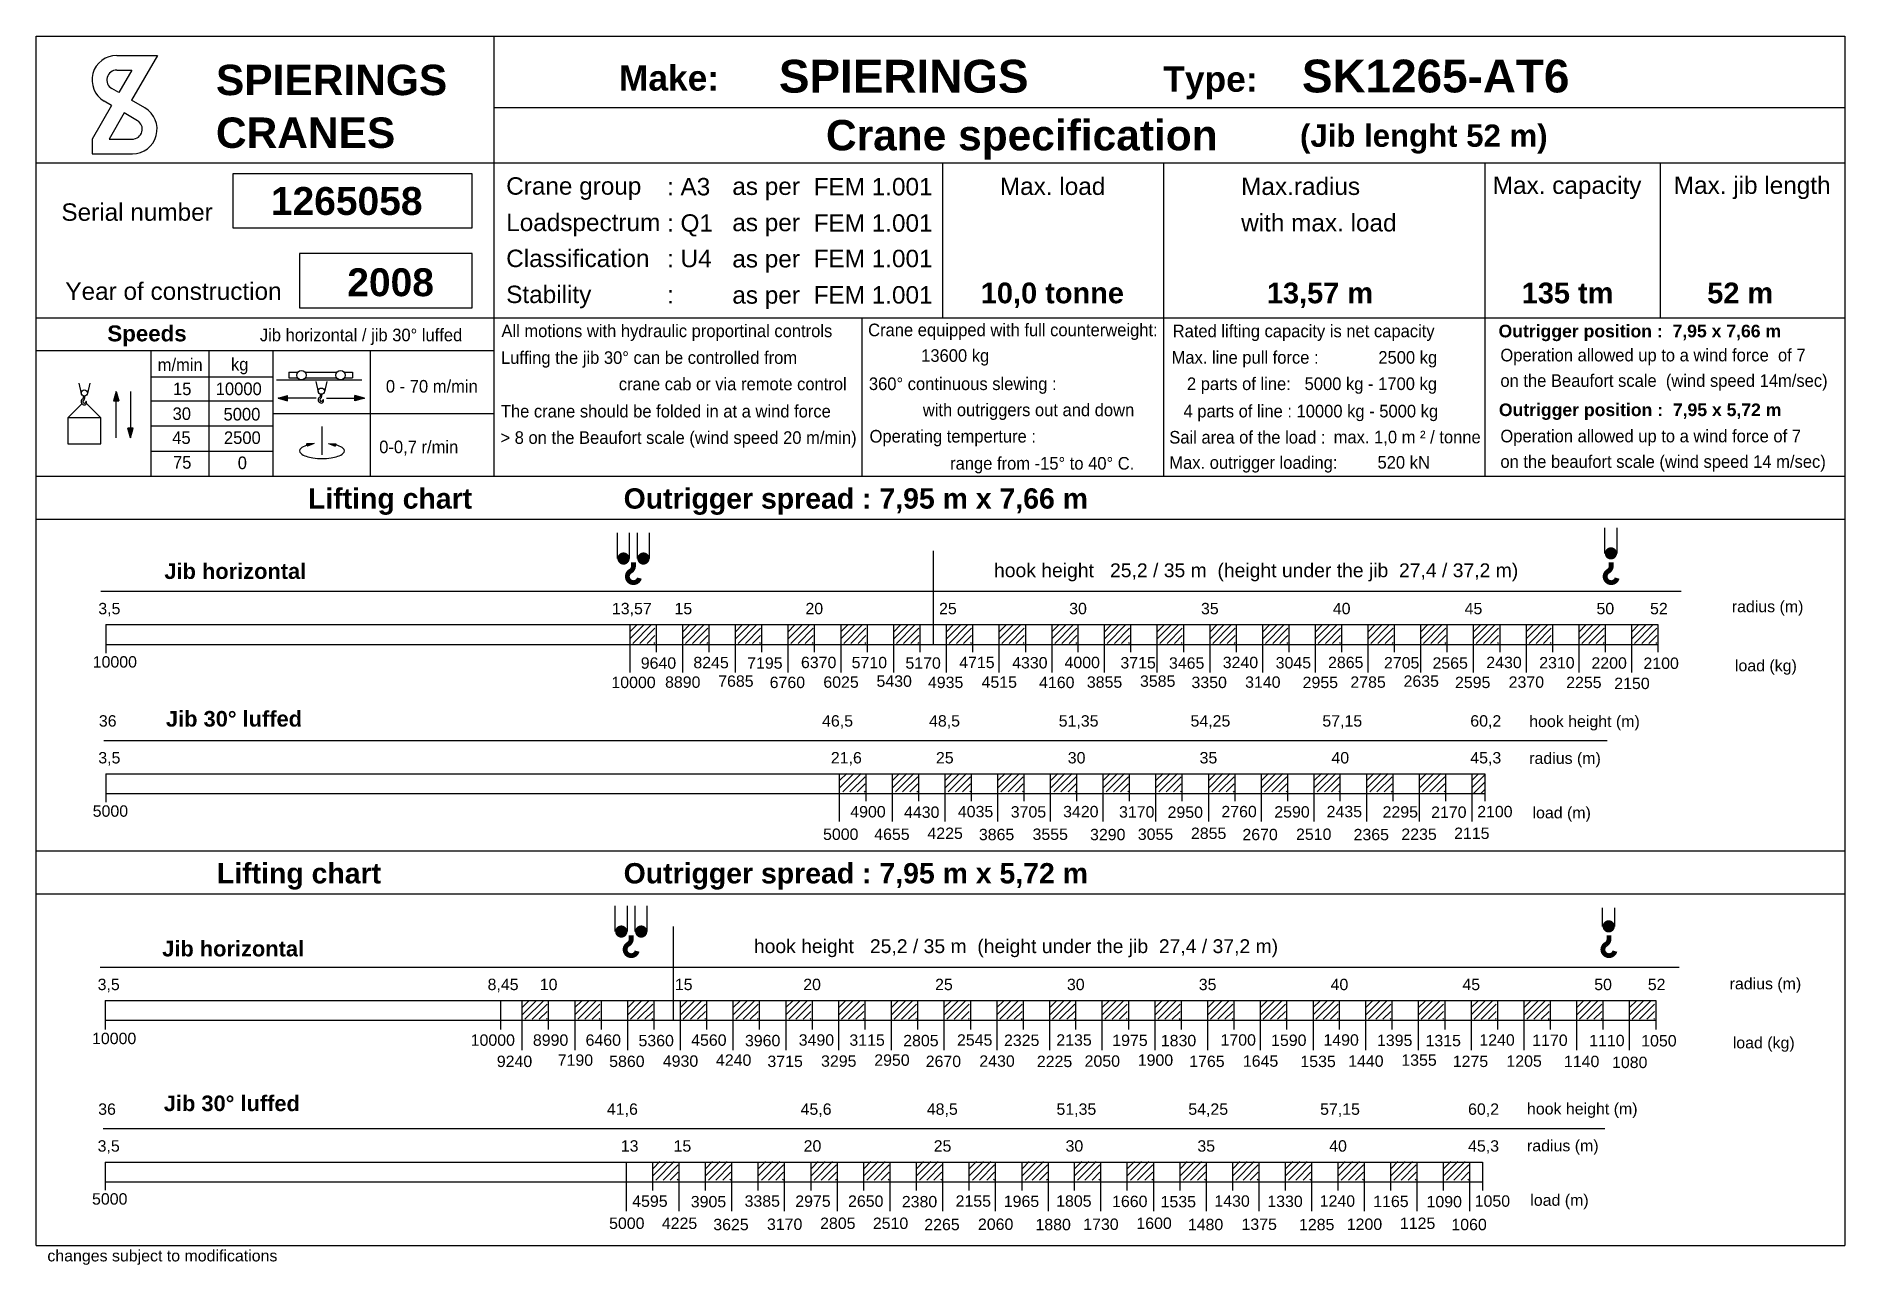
# Model space of a CAD drawing. Extents: x 0 to 64860, y -688 to 43383.
import ezdxf

# ---------------------------------------------------------------- set-up
doc = ezdxf.new("R2010")
doc.units = 0
doc.header["$LTSCALE"] = 1200
doc.header["$MEASUREMENT"] = 0
doc.linetypes.add('CENTRE', pattern=[2, 1.25, -0.25, 0.25, -0.25])
doc.layers.get('0').update_dxf_attribs({"linetype": 'CONTINUOUS'})
for name, color, linetype in [('2', 2, 'CONTINUOUS'), ('3', 3, 'CONTINUOUS'), ('4', 4, 'CONTINUOUS'), ('HL', 1, 'CENTRE'), ('TEKST', 2, 'CONTINUOUS')]:
    doc.layers.add(name, color=color, linetype=linetype)
doc.styles.add('ARIAL', font='ARIALBD.TTF', dxfattribs={"height": 950})
doc.styles.add('HIJSTABEL', font='ARIALBD.TTF', dxfattribs={"height": 750})
doc.styles.add('KENMERK', font='ARIALBD.TTF', dxfattribs={"height": 600})
doc.styles.add('ROMANS', font='ARIAL.TTF', dxfattribs={"height": 300})
doc.styles.add('ROMANT', font='ARIALBD.TTF', dxfattribs={"height": 880})
doc.styles.get("Standard").update_dxf_attribs({"font": 'ARIAL.TTF', "height": 375})
doc.styles.add('STYLE1', font='ARIAL.TTF', dxfattribs={"height": 375})

msp = doc.modelspace()

# ---------------------------------------------------------------- texts
for s, height, style, p in [('SPIERINGS', 1090.1, 'ROMANT', (6447, 41268)), ('Make:', 907.9, 'KENMERK', (20897, 41430)), ('SPIERINGS', 1176.8, 'ARIAL', (26635, 41358)), ('Type:', 907.9, 'KENMERK', (40418, 41389)), ('SK1265-AT6', 1176.8, 'ARIAL', (45391, 41365)), ('CRANES', 1090.1, 'ROMANT', (6447, 39376)), ('Crane specification', 1089.98, 'ROMANT', (28323, 39288)), ('(Jib lenght 52 m)', 800, 'KENMERK', (45322, 39415)), ('Crane group           ', 624.16, 'STYLE1', (16856, 37698)), (': A3', 624.2, 'STYLE1', (22622, 37673)), ('FEM 1.001', 624.2, 'STYLE1', (27880, 37673)), ('Max. load', 624.2, 'STYLE1', (34560, 37688)), ('Max.radius', 624.2, 'STYLE1', (43212, 37688)), ('Max. capacity', 624.16, 'STYLE1', (52236, 37725)), ('Max. jib length', 624.16, 'STYLE1', (58727, 37725)), ('as per', 624.2, 'STYLE1', (24965, 37688)), ('Serial number', 624.16, 'STYLE1', (905, 36761)), ('Loadspectrum', 624.16, 'STYLE1', (16856, 36391)), (': Q1', 624.2, 'STYLE1', (22622, 36369)), ('FEM 1.001', 624.2, 'STYLE1', (27880, 36369)), ('with max. load', 624.16, 'STYLE1', (43212, 36379)), ('as per', 624.2, 'STYLE1', (24965, 36388)), ('Classification ', 624.16, 'STYLE1', (16856, 35101)), (': U4', 624.2, 'STYLE1', (22622, 35096)), ('FEM 1.001', 624.2, 'STYLE1', (27880, 35096)), ('as per', 624.2, 'STYLE1', (24965, 35088)), ('Year of construction', 624.16, 'STYLE1', (1047, 33924)), ('Stability', 624.2, 'STYLE1', (16856, 33810)), ('FEM 1.001', 624.2, 'STYLE1', (27880, 33792)), ('10,0 tonne', 743.2, 'KENMERK', (33875, 33801)), ('13,57 m', 743.2, 'KENMERK', (44134, 33801)), ('135 tm', 743.2, 'KENMERK', (53272, 33801)), ('52 m', 743.2, 'KENMERK', (59925, 33801)), (':', 624, 'STYLE1', (22622, 33796)), ('as per', 624.2, 'STYLE1', (24965, 33788)), ('Speeds', 571.9, 'HIJSTABEL', (2554, 32436)), ('Outrigger position :  7,95 x 7,66 m', 451.62, 'KENMERK', (52442, 32580)), ('Outrigger position :  7,95 x 5,72 m', 451.62, 'KENMERK', (52454, 29756)), ('Lifting chart', 729.54, 'HIJSTABEL', (9748, 26436)), ('Outrigger spread : 7,95 m x 7,66 m ', 729.54, 'HIJSTABEL', (21067, 26436)), ('Jib horizontal', 560.29, 'KENMERK', (4598, 23914)), ('Jib 30%%D luffed', 560.29, 'KENMERK', (4654, 18618)), ('Lifting chart', 729.54, 'HIJSTABEL', (6482, 12993)), ('Outrigger spread : 7,95 m x 5,72 m ', 729.54, 'HIJSTABEL', (21067, 12993)), ('Jib horizontal', 560.29, 'KENMERK', (4520, 10375)), ('Jib 30%%D luffed', 560.29, 'KENMERK', (4577, 4825))]:
    msp.add_text(s, height=height, dxfattribs=dict(style=style)).set_placement(p)
at = {"layer": '2', "style": 'STYLE1', "width": 0.94}
for s, height, p in [('Crane equipped with full counterweight: ', 451.62, (29834, 32621)), ('Jib horizontal / jib 30%%D luffed', 451.62, (8022, 32440)), ('All motions with hydraulic proportinal controls', 451.62, (16684, 32587)), ('Rated lifting capacity is net capacity', 451.62, (40755, 32583)), ('m/min', 451.6, (4357, 31370)), ('kg', 451.6, (6985, 31390)), ('Luffing the jib 30%%D can be controlled from ', 451.62, (16667, 31628)), ('13600 kg', 451.6, (31737, 31702)), ('Max. line pull force :             2500 kg', 451.62, (40716, 31635)), ('Operation allowed up to a wind force  of 7 ', 451.62, (52508, 31718)), ('crane cab or via remote control', 451.62, (20893, 30682)), ('360%%D continuous slewing :', 451.62, (29862, 30689)), ('2 parts of line:   5000 kg - 1700 kg', 451.62, (41268, 30690)), ('on the Beaufort scale  (wind speed 14m/sec)', 451.62, (52508, 30803)), ('15', 451.6, (4907, 30508)), ('10000', 451.6, (6440, 30508)), ('0 - 70 m/min', 451.62, (12541, 30599)), ('30', 451.6, (4893, 29616)), ('5000', 451.6, (6720, 29597)), ('The crane should be folded in at a wind force ', 451.62, (16663, 29706)), ('with outriggers out and down', 451.62, (31796, 29752)), ('4 parts of line : 10000 kg - 5000 kg', 451.62, (41144, 29709)), ('45', 451.6, (4879, 28756)), ('2500', 451.6, (6734, 28756)), ('> 8 on the Beaufort scale (wind speed 20 m/min)', 451.62, (16649, 28759)), ('Operating temperture :', 451.62, (29886, 28807)), ('Sail area of the load : ', 451.62, (40634, 28771)), ('max. 1,0 m ² / tonne', 451.62, (46529, 28779)), ('Operation allowed up to a wind force of 7', 451.62, (52508, 28814)), ('0-0,7 r/min', 451.62, (12302, 28424)), ('75', 451.6, (4907, 27868)), ('   0', 451.6, (6734, 27853)), ('range from -15%%D to 40%%D C.', 451.62, (32774, 27836)), ('Max. outrigger loading:', 451.62, (40634, 27864)), ('  520 kN', 451.6, (47772, 27871)), ('on the beaufort scale (wind speed 14 m/sec)', 451.62, (52508, 27899))]:
    msp.add_text(s, height=height, dxfattribs=at).set_placement(p)
at = {"layer": '2'}
for s, height, style, p in [('hook height   25,2 / 35 m  (height under the jib  27,4 / 37,2 m)', 496.09, 'STYLE1', (34349, 23977)), ('50', 408.5, 'ROMANS', (55954, 22648)), ('52', 408.5, 'ROMANS', (57874, 22648)), ('radius (m)', 408.5, 'ROMANS', (60806, 22722)), ('load (kg)', 408.5, 'ROMANS', (60919, 20603)), ('hook height (m)', 408.54, 'ROMANS', (53542, 18602)), ('radius (m)', 408.5, 'ROMANS', (53542, 17281)), ('load (m)', 408.5, 'ROMANS', (53660, 15327)), ('hook height   25,2 / 35 m  (height under the jib  27,4 / 37,2 m)', 496.09, 'STYLE1', (25738, 10494)), ('radius (m)', 408.5, 'ROMANS', (60728, 9195)), ('load (kg)', 408.5, 'ROMANS', (60841, 7077)), ('hook height (m)', 408.54, 'ROMANS', (53462, 4705)), ('radius (m)', 408.5, 'ROMANS', (53462, 3384)), ('load (m)', 408.5, 'ROMANS', (53580, 1430))]:
    msp.add_text(s, height=height, dxfattribs=dict(at, style=style)).set_placement(p)
at = {"layer": '2', "char_height": 1000, "width": 7441, "attachment_point": 1}
for s, insert in [('{\\fArial|b1|i0|c0|p34;1265058}', (8417, 37971)), ('{\\fArial|b1|i0|c0|p34;2008}', (11156, 35056))]:
    msp.add_mtext(s, dxfattribs=dict(at, insert=insert))
at = {"layer": 'TEKST', "style": 'ROMANS'}
for s, height, p in [('3,5', 408.5, (2228, 22648)), ('13,57', 408.5, (20646, 22648)), ('15', 408.5, (22890, 22648)), ('20', 408.5, (27587, 22648)), ('25', 408.5, (32378, 22648)), ('30', 408.5, (37044, 22648)), ('35', 408.5, (41771, 22648)), ('40', 408.5, (46499, 22648)), ('45', 408.5, (51226, 22648)), ('10000', 408.5, (2027, 20735)), ('9640', 408.5, (21681, 20694)), ('8245', 408.5, (23568, 20711)), ('7195', 408.5, (25497, 20694)), ('6370', 408.5, (27426, 20715)), ('5710', 408.5, (29244, 20711)), ('5170', 408.5, (31172, 20694)), ('4715', 408.5, (33101, 20715)), ('4330', 408.5, (34999, 20705)), ('4000', 408.5, (36877, 20715)), ('3715', 408.5, (38882, 20704)), ('3465', 408.5, (40623, 20694)), ('3240', 408.5, (42552, 20715)), ('3045', 408.5, (44450, 20705)), ('2865', 408.5, (46327, 20715)), ('2705', 408.5, (48333, 20704)), ('2565', 408.5, (50073, 20694)), ('2430', 408.5, (52003, 20715)), ('2310', 408.5, (53900, 20705)), ('2200', 408.5, (55773, 20695)), ('2100', 408.5, (57638, 20687)), ('10000', 408.5, (20628, 20000)), ('8890', 408.5, (22552, 20010)), ('7685', 408.5, (24458, 20045)), ('6760', 408.5, (26304, 20000)), ('6025', 408.5, (28228, 20010)), ('5430', 408.5, (30134, 20045)), ('4935', 408.5, (31979, 20000)), ('4515', 408.5, (33903, 20010)), ('4160', 408.5, (35965, 19999)), ('3855', 408.5, (37678, 20010)), ('3585', 408.5, (39584, 20045)), ('3350', 408.5, (41430, 20000)), ('3140', 408.5, (43354, 20010)), ('2955', 408.5, (45416, 19999)), ('2785', 408.5, (47129, 20010)), ('2635', 408.5, (49035, 20045)), ('2595', 408.5, (50880, 20000)), ('2370', 408.5, (52804, 20010)), ('2255', 408.5, (54867, 19999)), ('2150', 408.5, (56591, 19964)), ('36', 408.5, (2248, 18618)), ('46,5', 408.5, (28183, 18618)), ('48,5', 408.5, (32019, 18618)), ('51,35', 408.5, (36669, 18618)), ('54,25', 408.5, (41396, 18618)), ('57,15', 408.5, (46123, 18618)), ('60,2', 408.5, (51429, 18618)), ('3,5', 408.5, (2228, 17297)), ('21,6', 408.5, (28498, 17297)), ('25', 408.5, (32267, 17297)), ('30', 408.5, (36994, 17297)), ('35', 408.5, (41721, 17297)), ('40', 408.5, (46449, 17297)), ('45,3', 408.5, (51429, 17297)), ('5000', 408.5, (2027, 15385)), ('4900', 408.5, (29194, 15361)), ('4430', 408.5, (31122, 15344)), ('4035', 408.5, (33052, 15365)), ('3705', 408.5, (34949, 15355)), ('3420', 408.5, (36827, 15365)), ('3170', 408.5, (38832, 15353)), ('2950', 408.5, (40573, 15344)), ('2760', 408.5, (42502, 15365)), ('2590', 408.5, (44400, 15355)), ('2435', 408.5, (46277, 15365)), ('2295', 408.5, (48283, 15353)), ('2170', 408.5, (50024, 15344)), ('2100', 408.5, (51675, 15365)), ('5000', 408.5, (28218, 14553)), ('4655', 408.5, (30054, 14553)), ('4225', 408.5, (31961, 14588)), ('3865', 408.5, (33806, 14543)), ('3555', 408.5, (35730, 14553)), ('3290', 408.5, (37792, 14542)), ('3055', 408.5, (39505, 14553)), ('2855', 408.5, (41411, 14588)), ('2670', 408.5, (43256, 14543)), ('2510', 408.5, (45180, 14553)), ('2365', 408.5, (47243, 14542)), ('2235', 408.5, (48956, 14553)), ('2115', 408.5, (50848, 14588)), ('3,5', 408.5, (2204, 9165)), ('8,45', 408.5, (16188, 9165)), ('10', 408.5, (18060, 9165)), ('15', 408.5, (22903, 9165)), ('20', 408.5, (27507, 9165)), ('25', 408.5, (32236, 9165)), ('30', 408.5, (36964, 9165)), ('35', 408.5, (41691, 9165)), ('40', 408.5, (46419, 9165)), ('45', 408.5, (51146, 9165)), ('50', 408.5, (55873, 9165)), ('52', 408.5, (57794, 9165)), ('10000', 408.5, (2003, 7229)), ('10000', 408.5, (15582, 7169)), ('8990', 408.5, (17813, 7169)), ('6460', 408.5, (19702, 7169)), ('5360', 408.5, (21600, 7151)), ('4560', 408.5, (23488, 7169)), ('3960', 408.5, (25417, 7151)), ('3490', 408.5, (27346, 7173)), ('3115', 408.5, (29163, 7169)), ('2805', 408.5, (31092, 7151)), ('2545', 408.5, (33021, 7173)), ('2325', 408.5, (34707, 7163)), ('2135', 408.5, (36584, 7173)), ('1975', 408.5, (38590, 7161)), ('1830', 408.5, (40331, 7151)), ('1700', 408.5, (42472, 7173)), ('1590', 408.5, (44285, 7163)), ('1490', 408.5, (46162, 7173)), ('1395', 408.5, (48083, 7161)), ('1315', 408.5, (49824, 7151)), ('1240', 408.5, (51753, 7173)), ('1170', 408.5, (53650, 7163)), ('1110', 408.5, (55693, 7153)), ('1050', 408.5, (57558, 7145)), ('9240', 408.5, (16519, 6407)), ('7190', 408.5, (18703, 6452)), ('5860', 408.5, (20548, 6407)), ('4930', 408.5, (22472, 6417)), ('4240', 408.5, (24378, 6452)), ('3715', 408.5, (26223, 6407)), ('3295', 408.5, (28147, 6417)), ('2950', 408.5, (30054, 6452)), ('2670', 408.5, (31899, 6407)), ('2430', 408.5, (33823, 6417)), ('2225', 408.5, (35885, 6405)), ('2050', 408.5, (37598, 6417)), ('1900', 408.5, (39504, 6452)), ('1765', 408.5, (41349, 6407)), ('1645', 408.5, (43273, 6417)), ('1535', 408.5, (45336, 6405)), ('1440', 408.5, (47049, 6417)), ('1355', 408.5, (48955, 6452)), ('1275', 408.5, (50800, 6407)), ('1205', 408.5, (52724, 6417)), ('1140', 408.5, (54787, 6405)), ('1080', 408.5, (56511, 6370)), ('36', 408.5, (2224, 4693)), ('41,6', 408.5, (20467, 4693)), ('45,6', 408.5, (27412, 4693)), ('48,5', 408.5, (31939, 4693)), ('51,35', 408.5, (36588, 4693)), ('54,25', 408.5, (41316, 4693)), ('57,15', 408.5, (46043, 4693)), ('60,2', 408.5, (51349, 4693)), ('3,5', 408.5, (2204, 3372)), ('13', 408.5, (20965, 3372)), ('15', 408.5, (22857, 3372)), ('20', 408.5, (27522, 3372)), ('25', 408.5, (32186, 3372)), ('30', 408.5, (36914, 3372)), ('35', 408.5, (41641, 3372)), ('40', 408.5, (46369, 3372)), ('45,3', 408.5, (51349, 3372)), ('5000', 408.5, (2003, 1472)), ('4595', 408.5, (21375, 1392)), ('3905', 408.5, (23475, 1374)), ('3385', 408.5, (25404, 1396)), ('2975', 408.5, (27222, 1392)), ('2650', 408.5, (29114, 1392)), ('2380', 408.5, (31042, 1374)), ('2155', 408.5, (32971, 1396)), ('1965', 408.5, (34699, 1386)), ('1805', 408.5, (36577, 1396)), ('1660', 408.5, (38583, 1384)), ('1535', 408.5, (40323, 1374)), ('1430', 408.5, (42252, 1396)), ('1330', 408.5, (44150, 1386)), ('1240', 408.5, (46028, 1396)), ('1165', 408.5, (47948, 1384)), ('1090', 408.5, (49859, 1374)), ('1050', 408.5, (51586, 1396)), ('5000', 408.5, (20545, 599)), ('4225', 408.5, (22436, 599)), ('3625', 408.5, (24282, 554)), ('3170', 408.5, (26206, 564)), ('2805', 408.5, (28112, 599)), ('2510', 408.5, (30004, 599)), ('2265', 408.5, (31849, 554)), ('2060', 408.5, (33773, 564)), ('1880', 408.5, (35835, 553)), ('1730', 408.5, (37548, 564)), ('1600', 408.5, (39454, 599)), ('1480', 408.5, (41300, 554)), ('1375', 408.5, (43224, 564)), ('1285', 408.5, (45286, 553)), ('1200', 408.5, (46999, 564)), ('1125', 408.5, (48905, 599)), ('1060', 408.5, (50750, 554)), ('changes subject to modifications', 408.54, (402, -565))]:
    msp.add_text(s, height=height, dxfattribs=at).set_placement(p)

# ---------------------------------------------------------------- blocks, each defined once
blk = doc.blocks.new('*X2')
at = {"color": 0}
for p, q in [((26459, 19395), (26967, 19903)), ((26459, 19657), (26706, 19903)), ((26558, 19233), (27229, 19903)), ((26820, 19233), (27370, 19783)), ((27082, 19233), (27370, 19521)), ((27343, 19233), (27370, 19260))]:
    blk.add_line(p, q, dxfattribs=at)
blk = doc.blocks.new('*X1')
at = {"color": 0}
for p, q in [((26459, 19395), (26967, 19903)), ((26459, 19657), (26706, 19903)), ((26558, 19233), (27229, 19903)), ((26820, 19233), (27370, 19783)), ((27082, 19233), (27370, 19521)), ((27343, 19233), (27370, 19260))]:
    blk.add_line(p, q, dxfattribs=at)

# ---------------------------------------------------------------- hatches: boundary and pattern name
at = {"layer": '2'}
h = msp.add_hatch(dxfattribs=at)
h.set_pattern_fill('_U,O', color=256, scale=185, angle=45, style=0, pattern_type=0)
h.set_pattern_definition([(45, (6544.66, 0), (-130.81475, 130.81475), [])])
h.paths.add_polyline_path([(51486, 16216), (51947, 16216), (51947, 16926), (51486, 16926)])

# ---------------------------------------------------------------- linework, layer by layer
for p, q in [((0, 0), (0, 43383)), ((0, 43383), (64860, 43383)), ((16428, 27603), (16428, 43383)), ((64860, 43383), (64860, 0)), ((2887, 42695), (4349, 42695)), ((2887, 42166), (3432, 42166)), ((3432, 42166), (2965, 41357)), ((4349, 42695), (3422, 41089)), ((2700, 40898), (2004, 39694)), ((2700, 40898), (2440, 41051)), ((2965, 41357), (2708, 41508)), ((3900, 40808), (3422, 41089)), ((3157, 40630), (2616, 39694)), ((3631, 40351), (3157, 40630)), ((16428, 40826), (64860, 40826)), ((2004, 39694), (2004, 39164)), ((2616, 39694), (3488, 39694)), ((2004, 39164), (3452, 39164)), ((0, 38836), (64860, 38836)), ((32506, 38836), (32506, 33279)), ((40429, 38836), (40429, 27603)), ((51945, 38836), (51945, 27603)), ((58238, 38836), (58238, 33279)), ((0, 33279), (64860, 33279)), ((29607, 33279), (29607, 27603)), ((4127, 27603), (4127, 32104)), ((8495, 27603), (8495, 32104)), ((11987, 27603), (11987, 32104)), ((8495, 29848), (16428, 29848)), ((0, 27603), (64860, 27603)), ((0, 26058), (64860, 26058)), ((20847, 24646), (20847, 25564)), ((21283, 24646), (21283, 25564)), ((21560, 24646), (21560, 25564)), ((21996, 24646), (21996, 25564)), ((56255, 24832), (56255, 25750)), ((56691, 24832), (56691, 25750)), ((32183, 21566), (32183, 24925)), ((0, 14160), (64860, 14160)), ((0, 12615), (64860, 12615)), ((20766, 11266), (20766, 12184)), ((21203, 11266), (21203, 12184)), ((21480, 11266), (21480, 12184)), ((21916, 11266), (21916, 12184)), ((56175, 11452), (56175, 12118)), ((56611, 11452), (56611, 12118)), ((22858, 8083), (22858, 11442)), ((0, 0), (64860, 0))]:
    msp.add_line(p, q)
for centre, radius, start, end in [((2887, 41812), 883, 90, 239.52056), ((2887, 41812), 353, 90, 239.64299), ((3452, 40047), 883, 270, 59.53285), ((3452, 40047), 353, 270, 59.44059)]:
    msp.add_arc(centre, radius, start, end)
for points in [[(7048, 38449), (7048, 36505), (15632, 36505), (15632, 38449)], [(9448, 35584), (9448, 33639), (15632, 33639), (15632, 35584)]]:
    msp.add_lwpolyline(points, close=True, dxfattribs=at)
at = {"layer": '2', "const_width": 219}
for points in [[(21172, 24646, -1), (20953, 24646, -1)], [(21667, 24646, 1), (21886, 24646, 1)], [(56362, 24832, 1), (56581, 24832, 1)], [(21092, 11266, -1), (20873, 11266, -1)], [(21587, 11266, 1), (21806, 11266, 1)], [(56282, 11452, 1), (56501, 11452, 1)]]:
    msp.add_lwpolyline(points, format="xyb", close=True, dxfattribs=at)
at = {"layer": '2', "const_width": 175}
for points in [[(21420, 24515), (21420, 24381, -0.267949), (21310, 24191, 1.496606), (21631, 23945)], [(56484, 24515), (56484, 24381, -0.267949), (56374, 24191, 1.496606), (56695, 23945)], [(21340, 11135), (21340, 11001, -0.267949), (21230, 10811, 1.496606), (21551, 10565)], [(56403, 11135), (56403, 11001, -0.267949), (56294, 10811, 1.496606), (56615, 10565)]]:
    msp.add_lwpolyline(points, format="xyb", dxfattribs=at)
at = {"layer": '3'}
for p, q in [((9056, 31333), (9056, 31129)), ((9056, 31333), (9369, 31333)), ((9654, 31333), (10772, 31333)), ((11057, 31333), (11339, 31333)), ((11339, 31333), (11339, 31129)), ((1528, 30933), (1615, 30562)), ((1921, 30933), (1835, 30562)), ((8613, 31055), (11674, 31055)), ((9056, 31129), (9369, 31129)), ((9654, 31129), (10772, 31129)), ((10027, 30996), (10114, 30624)), ((10201, 30478), (10201, 30540)), ((10247, 30465), (10247, 30540)), ((10421, 30996), (10334, 30624)), ((11057, 31129), (11339, 31129)), ((1130, 29690), (1643, 30194)), ((1702, 30415), (1702, 30477)), ((1747, 30402), (1747, 30477)), ((1799, 30205), (2320, 29690)), ((2320, 29690), (1130, 29690)), ((1130, 29690), (1130, 28756)), ((2320, 28756), (2320, 29690)), ((1130, 28756), (2320, 28756))]:
    msp.add_line(p, q, dxfattribs=at)
for centre, radius in [((9512, 31220), 169), ((10915, 31220), 169), ((1725, 30587), 113), ((10224, 30650), 113)]:
    msp.add_circle(centre, radius, dxfattribs=at)
for centre, radius, start, end in [((1725, 30272), 113, 115.37693, 301.42221), ((1727, 30276), 53.9, 121.68596, 355.17349), ((1657, 30415), 45.2, 295.37693, 0), ((1657, 30402), 90.3, 297.48643, 0), ((1791, 30267), 11.3, 348.94769, 154.80868), ((1700, 30239), 105, 322.71959, 13.97436), ((10224, 30335), 113, 115.37693, 301.42221), ((10226, 30339), 53.9, 121.68596, 355.17349), ((10156, 30478), 45.2, 295.37693, 0), ((10156, 30465), 90.3, 297.48643, 0), ((10290, 30330), 11.3, 348.94769, 154.80868), ((10199, 30302), 105, 322.71959, 13.97436)]:
    msp.add_arc(centre, radius, start, end, dxfattribs=at)
at = {"layer": '4'}
for p, q in [((0, 32104), (16428, 32104)), ((6193, 32104), (6193, 27603)), ((4127, 31158), (8495, 31158)), ((2869, 30642), (2772, 30300)), ((2869, 30642), (2966, 30300)), ((2869, 28975), (2869, 30642)), ((3382, 30642), (3382, 28975)), ((8673, 30403), (9015, 30500)), ((9015, 30306), (9015, 30500)), ((11433, 30306), (11433, 30500)), ((11775, 30403), (11433, 30500)), ((2772, 30300), (2966, 30300)), ((4127, 30304), (8495, 30304)), ((10040, 30403), (8673, 30403)), ((8673, 30403), (9015, 30306)), ((10408, 30403), (11775, 30403)), ((11775, 30403), (11433, 30306)), ((3479, 29317), (3285, 29317)), ((3382, 28975), (3285, 29317)), ((3382, 28975), (3479, 29317)), ((4127, 29404), (8495, 29404)), ((9964, 28771), (9698, 28763)), ((9698, 28763), (9728, 28674)), ((9964, 28771), (9728, 28674)), ((10484, 28771), (10750, 28763)), ((10484, 28771), (10720, 28674)), ((10750, 28763), (10720, 28674)), ((4127, 28503), (8495, 28503)), ((2317, 23473), (58994, 23473)), ((2494, 22276), (58157, 22276)), ((2494, 22276), (2494, 21257)), ((21284, 22276), (21284, 20560)), ((22230, 22276), (22230, 21293)), ((23176, 22276), (23176, 20560)), ((24121, 22276), (24121, 21293)), ((25067, 22276), (25067, 20560)), ((26013, 22276), (26013, 21293)), ((26959, 22276), (26959, 20560)), ((27905, 22276), (27905, 21293)), ((28851, 22276), (28851, 20560)), ((29797, 22276), (29797, 21293)), ((30743, 22276), (30743, 20560)), ((31689, 22276), (31689, 21293)), ((32635, 22276), (32635, 20560)), ((33580, 22276), (33580, 21293)), ((34526, 22276), (34526, 20560)), ((35472, 22276), (35472, 21293)), ((36418, 22276), (36418, 20560)), ((37356, 22276), (37356, 21293)), ((38302, 22276), (38302, 20560)), ((39248, 22276), (39248, 21293)), ((40193, 22276), (40193, 20560)), ((41139, 22276), (41139, 21293)), ((42085, 22276), (42085, 20560)), ((43031, 22276), (43031, 21293)), ((43977, 22276), (43977, 20560)), ((44923, 22276), (44923, 21293)), ((45869, 22276), (45869, 20560)), ((46806, 22276), (46806, 21293)), ((47752, 22276), (47752, 20560)), ((48698, 22276), (48698, 21293)), ((49644, 22276), (49644, 20560)), ((50590, 22276), (50590, 21293)), ((51536, 22276), (51536, 20560)), ((52482, 22276), (52482, 21293)), ((53428, 22276), (53428, 20560)), ((54374, 22276), (54374, 21293)), ((55319, 22276), (55319, 20560)), ((56265, 22276), (56265, 21293)), ((57211, 22276), (57211, 20560)), ((58157, 22276), (58157, 21293)), ((2494, 21566), (58157, 21566)), ((2421, 18123), (56335, 18123)), ((2494, 16926), (51947, 16926)), ((2494, 16926), (2494, 15907)), ((28801, 16926), (28801, 15210)), ((29747, 16926), (29747, 15943)), ((30693, 16926), (30693, 15210)), ((31639, 16926), (31639, 15943)), ((32585, 16926), (32585, 15210)), ((33531, 16926), (33531, 15943)), ((34477, 16926), (34477, 15210)), ((35422, 16926), (35422, 15943)), ((36368, 16926), (36368, 15210)), ((37306, 16926), (37306, 15943)), ((38252, 16926), (38252, 15210)), ((39198, 16926), (39198, 15943)), ((40144, 16926), (40144, 15210)), ((41089, 16926), (41089, 15943)), ((42035, 16926), (42035, 15210)), ((42981, 16926), (42981, 15943)), ((43927, 16926), (43927, 15210)), ((44873, 16926), (44873, 15943)), ((45819, 16926), (45819, 15210)), ((46756, 16926), (46756, 15943)), ((47702, 16926), (47702, 15210)), ((48648, 16926), (48648, 15943)), ((49594, 16926), (49594, 15210)), ((50540, 16926), (50540, 15943)), ((51486, 16926), (51486, 15210)), ((51947, 16926), (51947, 15943)), ((2494, 16216), (51947, 16216)), ((2293, 9990), (58914, 9990)), ((2470, 8793), (58077, 8793)), ((2470, 8793), (2470, 7751)), ((16653, 8793), (16653, 7750)), ((17420, 8793), (17420, 7018)), ((18366, 8793), (18366, 7750)), ((19312, 8793), (19312, 7018)), ((20258, 8793), (20258, 7750)), ((21204, 8793), (21204, 7018)), ((22149, 8793), (22149, 7750)), ((23095, 8793), (23095, 7018)), ((24041, 8793), (24041, 7750)), ((24987, 8793), (24987, 7018)), ((25933, 8793), (25933, 7750)), ((26879, 8793), (26879, 7018)), ((27825, 8793), (27825, 7750)), ((28771, 8793), (28771, 7018)), ((29717, 8793), (29717, 7750)), ((30663, 8793), (30663, 7018)), ((31609, 8793), (31609, 7750)), ((32554, 8793), (32554, 7018)), ((33500, 8793), (33500, 7750)), ((34446, 8793), (34446, 7018)), ((35392, 8793), (35392, 7750)), ((36338, 8793), (36338, 7018)), ((37276, 8793), (37276, 7750)), ((38221, 8793), (38221, 7018)), ((39167, 8793), (39167, 7750)), ((40113, 8793), (40113, 7018)), ((41059, 8793), (41059, 7750)), ((42005, 8793), (42005, 7018)), ((42951, 8793), (42951, 7750)), ((43897, 8793), (43897, 7018)), ((44843, 8793), (44843, 7750)), ((45789, 8793), (45789, 7018)), ((46726, 8793), (46726, 7750)), ((47672, 8793), (47672, 7018)), ((48618, 8793), (48618, 7750)), ((49564, 8793), (49564, 7018)), ((50510, 8793), (50510, 7750)), ((51456, 8793), (51456, 7018)), ((52402, 8793), (52402, 7750)), ((53347, 8793), (53347, 7018)), ((54293, 8793), (54293, 7750)), ((55239, 8793), (55239, 7018)), ((56185, 8793), (56185, 7750)), ((57131, 8793), (57131, 7018)), ((58077, 8793), (58077, 7750)), ((2470, 8083), (58077, 8083)), ((2397, 4198), (56255, 4198)), ((2470, 3000), (51867, 3000)), ((2470, 3000), (2470, 1994)), ((21154, 3000), (21154, 1241)), ((22100, 3000), (22100, 1973)), ((23045, 3000), (23045, 1241)), ((23991, 3000), (23991, 1973)), ((24937, 3000), (24937, 1241)), ((25883, 3000), (25883, 1973)), ((26829, 3000), (26829, 1241)), ((27775, 3000), (27775, 1973)), ((28721, 3000), (28721, 1241)), ((29667, 3000), (29667, 1973)), ((30613, 3000), (30613, 1241)), ((31559, 3000), (31559, 1973)), ((32505, 3000), (32505, 1241)), ((33450, 3000), (33450, 1973)), ((34396, 3000), (34396, 1241)), ((35342, 3000), (35342, 1973)), ((36288, 3000), (36288, 1241)), ((37226, 3000), (37226, 1973)), ((38172, 3000), (38172, 1241)), ((39117, 3000), (39117, 1973)), ((40063, 3000), (40063, 1241)), ((41009, 3000), (41009, 1973)), ((41955, 3000), (41955, 1241)), ((42901, 3000), (42901, 1973)), ((43847, 3000), (43847, 1241)), ((44793, 3000), (44793, 1973)), ((45739, 3000), (45739, 1241)), ((46676, 3000), (46676, 1973)), ((47622, 3000), (47622, 1241)), ((48568, 3000), (48568, 1973)), ((49514, 3000), (49514, 1241)), ((50460, 3000), (50460, 1973)), ((51406, 3000), (51406, 1241)), ((51867, 3000), (51867, 1973)), ((2470, 2291), (51867, 2291))]:
    msp.add_line(p, q, dxfattribs=at)
for points in [[(9714, 28713, 0.006694), (9681, 28702, 0.090444), (9485, 28593, 0.223686), (9445, 28508, 0.223686), (9485, 28423, 0.090444), (9681, 28313, 0.047266), (9920, 28256, 0.035221), (10249, 28233, 0.035221)], [(10249, 28233, 0.035221), (10578, 28256, 0.047266), (10817, 28313, 0.090444), (11013, 28423, 0.223686), (11053, 28508, 0.223686), (11013, 28593, 0.090444), (10817, 28702, 0.016183), (10737, 28727, 0.01009)]]:
    msp.add_lwpolyline(points, format="xyb", dxfattribs=at)
for points in [[(2772, 30300), (2966, 30300), (2869, 30642)], [(9015, 30306), (9015, 30500), (8673, 30403)], [(11433, 30306), (11775, 30403), (11433, 30500)], [(3479, 29317), (3285, 29317), (3382, 28975)], [(9964, 28771), (9728, 28674), (9698, 28763)], [(10484, 28771), (10720, 28674), (10750, 28763)]]:
    msp.add_solid(points, dxfattribs=at)
at = {"layer": 'HL'}
msp.add_line((10249, 29379), (10249, 28362), dxfattribs=at)

# ---------------------------------------------------------------- block references
at = {"layer": '2', "xscale": 0.984451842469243, "yscale": 0.984451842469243, "zscale": 0.984451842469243}
for name, p in [('*X1', (-4754, 2670)), ('*X1', (-2863, 2670)), ('*X1', (-971, 2670)), ('*X1', (921, 2670)), ('*X1', (2813, 2670)), ('*X1', (4705, 2670)), ('*X1', (6596, 2670)), ('*X1', (8488, 2670)), ('*X1', (10380, 2670)), ('*X1', (12263, 2670)), ('*X1', (14155, 2670)), ('*X1', (16047, 2670)), ('*X1', (17939, 2670)), ('*X1', (19831, 2670)), ('*X1', (21714, 2670)), ('*X1', (23606, 2670)), ('*X1', (25498, 2670)), ('*X1', (27389, 2670)), ('*X1', (29281, 2670)), ('*X1', (31173, 2670)), ('*X1', (2778, -2654)), ('*X1', (4669, -2654)), ('*X1', (6561, -2654)), ('*X1', (8453, -2654)), ('*X1', (10345, -2654)), ('*X1', (12228, -2654)), ('*X1', (14120, -2654)), ('*X1', (16012, -2654)), ('*X1', (17904, -2654)), ('*X1', (19796, -2654)), ('*X1', (21679, -2654)), ('*X1', (23571, -2654)), ('*X2', (-8618, -10813)), ('*X2', (-6726, -10813)), ('*X2', (-4835, -10813)), ('*X2', (-2943, -10813)), ('*X2', (-1051, -10813)), ('*X2', (841, -10813)), ('*X2', (2733, -10813)), ('*X2', (4624, -10813)), ('*X2', (6516, -10813)), ('*X2', (8408, -10813)), ('*X2', (10300, -10813)), ('*X2', (12183, -10813)), ('*X2', (14075, -10813)), ('*X2', (15967, -10813)), ('*X2', (17859, -10813)), ('*X2', (19750, -10813)), ('*X2', (21634, -10813)), ('*X2', (23526, -10813)), ('*X2', (25417, -10813)), ('*X2', (27309, -10813)), ('*X2', (29201, -10813)), ('*X2', (31093, -10813)), ('*X2', (-3924, -16579)), ('*X2', (-2032, -16579)), ('*X2', (-140, -16579)), ('*X2', (1752, -16579)), ('*X2', (3643, -16579)), ('*X2', (5535, -16579)), ('*X2', (7427, -16579)), ('*X2', (9319, -16579)), ('*X2', (11202, -16579)), ('*X2', (13094, -16579)), ('*X2', (14986, -16579)), ('*X2', (16878, -16579)), ('*X2', (18769, -16579)), ('*X2', (20653, -16579)), ('*X2', (22545, -16579)), ('*X2', (24436, -16579))]:
    msp.add_blockref(name, p, dxfattribs=at)

msp.set_redraw_order([(e.dxf.handle, doc.entitydb.next_handle()) for e in msp.query("TEXT MTEXT ATTDEF DIMENSION ARC_DIMENSION")])  # texts and dimensions are drawn at this point

doc.saveas('drawing.dxf')
